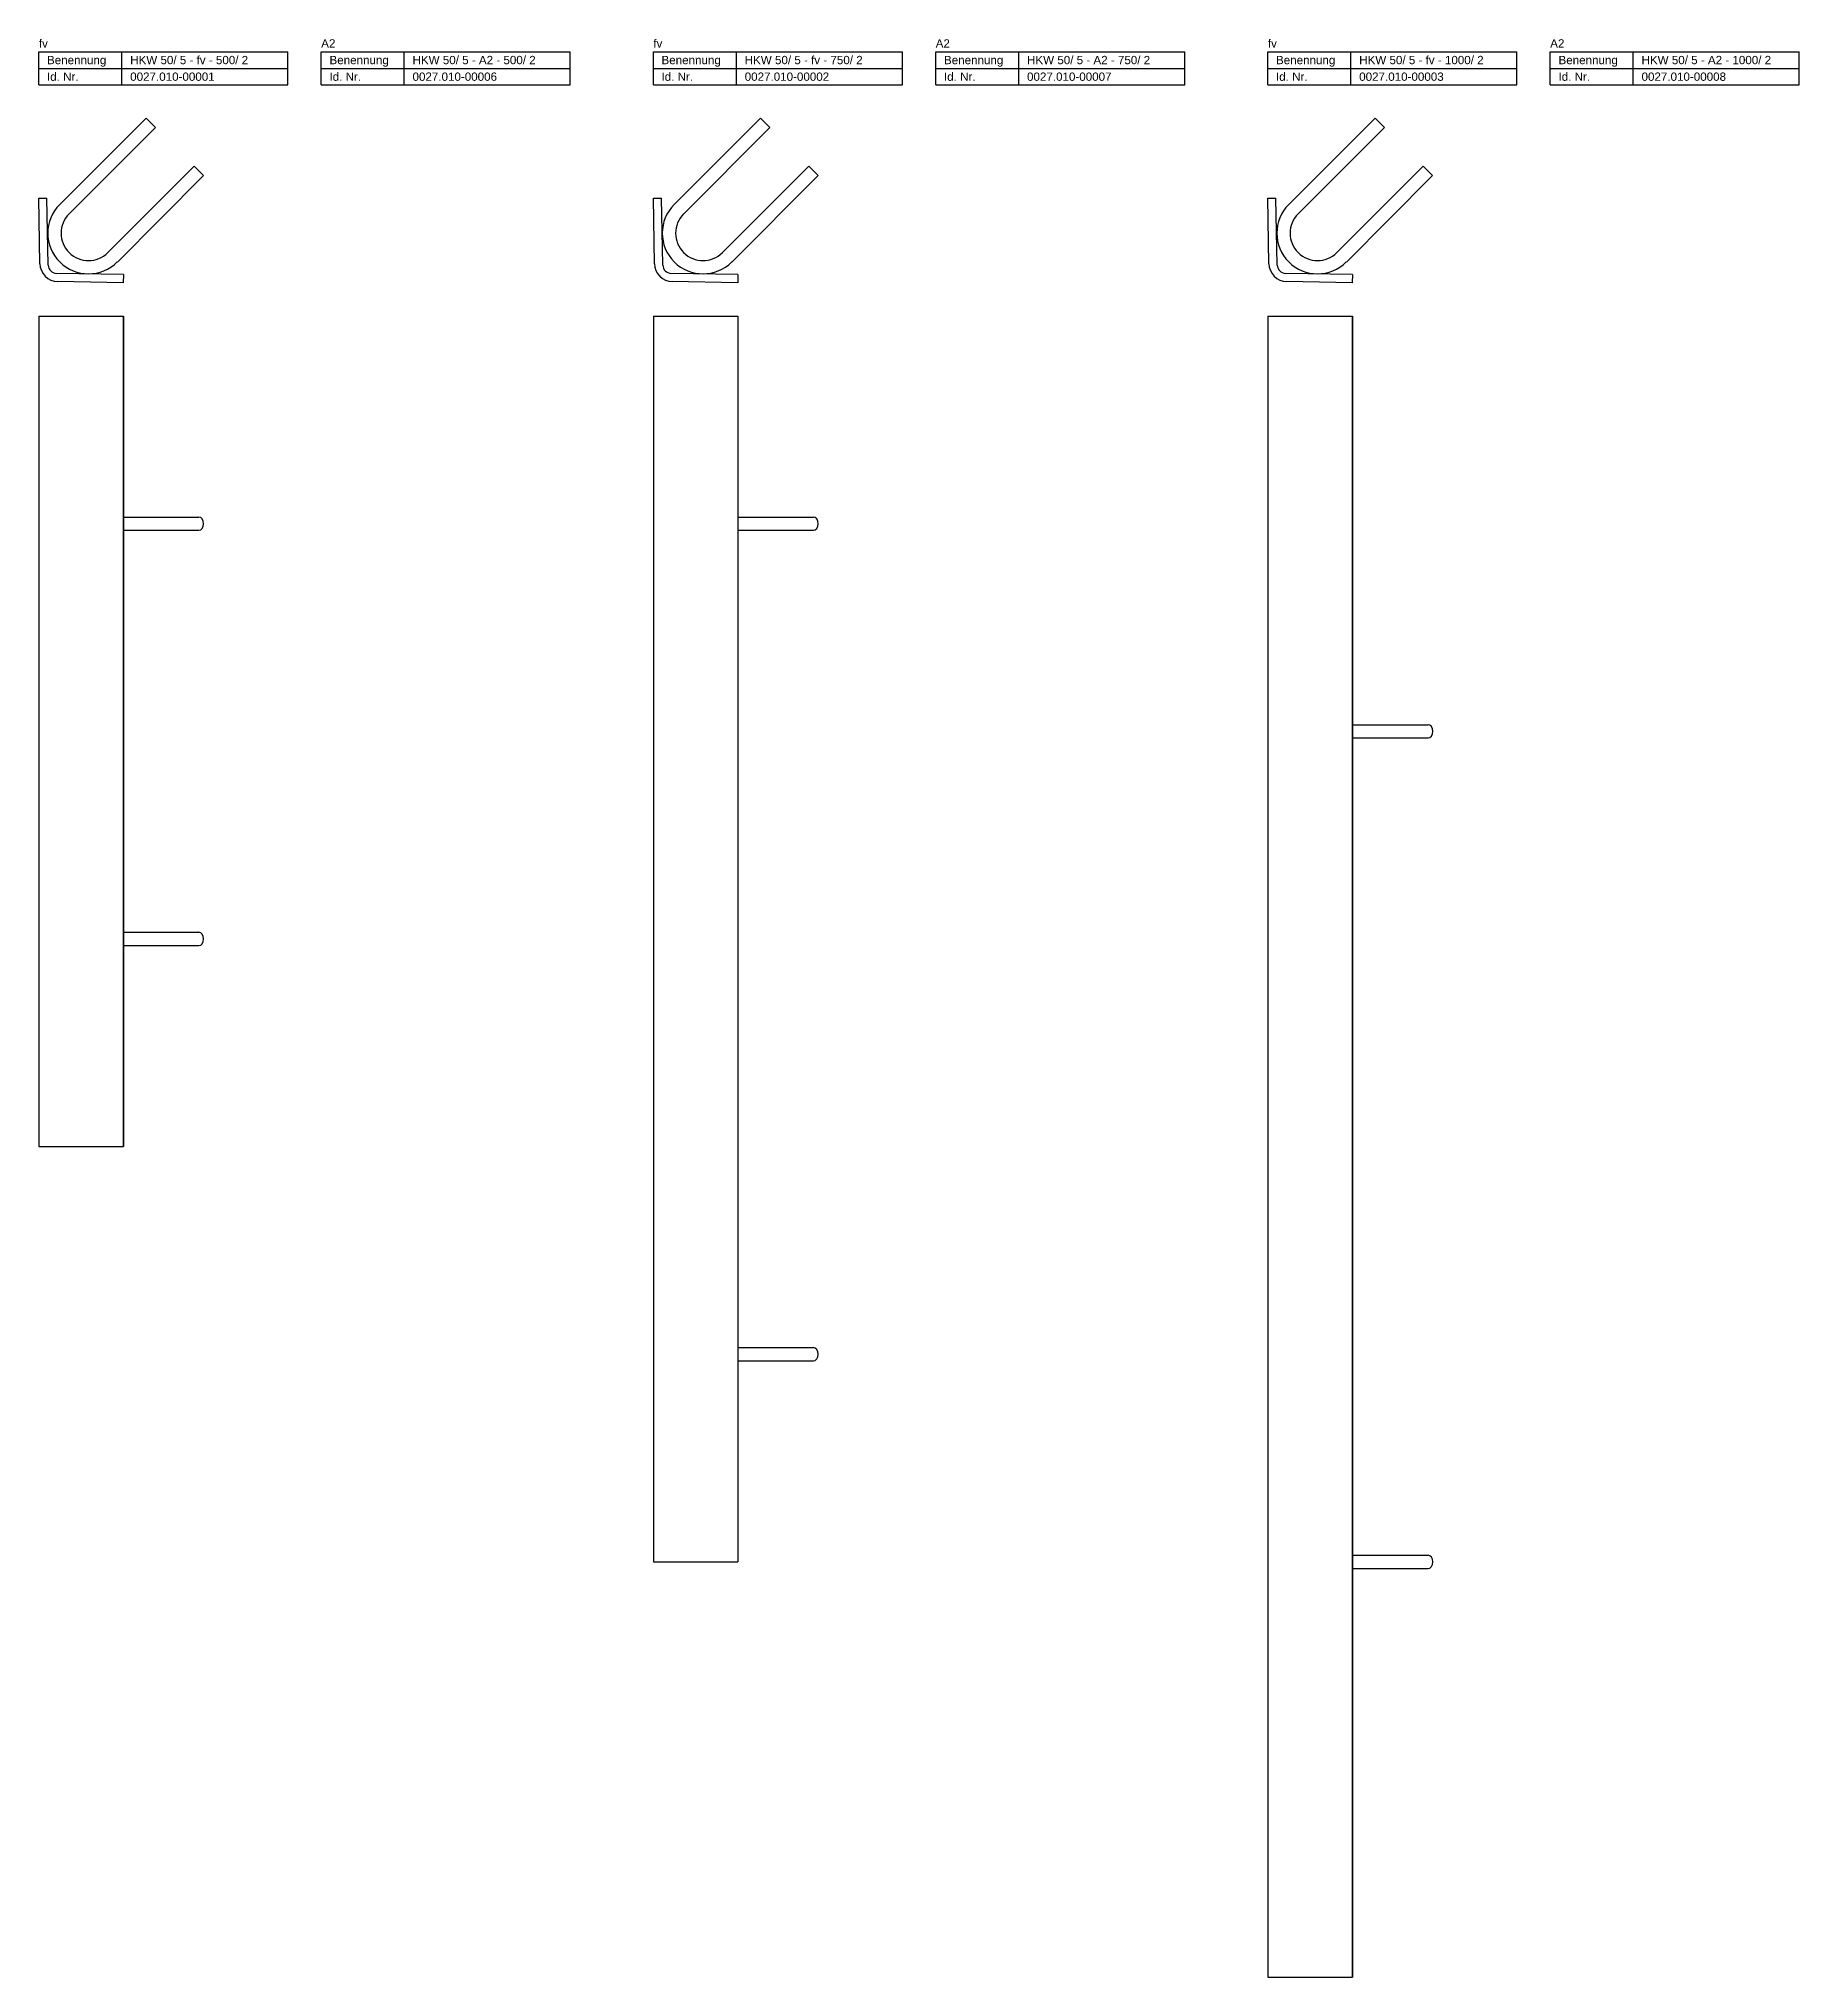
# Model space of a CAD drawing. Header units: millimetres. Extents: x 1092 to 2892, y 407 to 2574.
# Drawn here: x 1092 to 2152, y 1407 to 2574 of the extents above; entities that cross this region are included whole.
import ezdxf

# ---------------------------------------------------------------- set-up
doc = ezdxf.new("R2010")
doc.units = ezdxf.units.MM
doc.header["$LTSCALE"] = 5
doc.layers.add('HALFEN', color=2, linetype='CONTINUOUS')
doc.styles.add('ARIAL50', font='ARIAL.TTF', dxfattribs={"height": 5})

msp = doc.modelspace()

# ---------------------------------------------------------------- linework, layer by layer
at = {"layer": 'HALFEN'}
for p, q in [((1092.3, 2566.2), (1242.3, 2566.2)), ((1092.3, 2546.2), (1092.3, 2566.2)), ((1092.3, 2556.2), (1242.3, 2556.2)), ((1142.3, 2546.2), (1142.3, 2566.2)), ((1242.3, 2546.2), (1242.3, 2566.2)), ((1262.3, 2566.2), (1412.3, 2566.2)), ((1262.3, 2546.2), (1262.3, 2566.2)), ((1262.3, 2556.2), (1412.3, 2556.2)), ((1312.3, 2546.2), (1312.3, 2566.2)), ((1412.3, 2546.2), (1412.3, 2566.2)), ((1462.3, 2566.2), (1612.3, 2566.2)), ((1462.3, 2546.2), (1462.3, 2566.2)), ((1462.3, 2556.2), (1612.3, 2556.2)), ((1512.3, 2546.2), (1512.3, 2566.2)), ((1612.3, 2546.2), (1612.3, 2566.2)), ((1632.3, 2566.2), (1782.3, 2566.2)), ((1632.3, 2546.2), (1632.3, 2566.2)), ((1632.3, 2556.2), (1782.3, 2556.2)), ((1682.3, 2546.2), (1682.3, 2566.2)), ((1782.3, 2546.2), (1782.3, 2566.2)), ((1832.3, 2566.2), (1982.3, 2566.2)), ((1832.3, 2546.2), (1832.3, 2566.2)), ((1832.3, 2556.2), (1982.3, 2556.2)), ((1882.3, 2546.2), (1882.3, 2566.2)), ((1982.3, 2546.2), (1982.3, 2566.2)), ((2002.3, 2566.2), (2152.3, 2566.2)), ((2002.3, 2546.2), (2002.3, 2566.2)), ((2002.3, 2556.2), (2152.3, 2556.2)), ((2052.3, 2546.2), (2052.3, 2566.2)), ((2152.3, 2546.2), (2152.3, 2566.2)), ((1092.3, 2546.2), (1242.3, 2546.2)), ((1262.3, 2546.2), (1412.3, 2546.2)), ((1462.3, 2546.2), (1612.3, 2546.2)), ((1632.3, 2546.2), (1782.3, 2546.2)), ((1832.3, 2546.2), (1982.3, 2546.2)), ((2002.3, 2546.2), (2152.3, 2546.2)), ((1104.9, 2474.3), (1156.9, 2526.2)), ((1110.6, 2468.6), (1162.5, 2520.6)), ((1162.5, 2520.6), (1156.9, 2526.2)), ((1474.9, 2474.3), (1526.9, 2526.2)), ((1480.6, 2468.6), (1532.5, 2520.6)), ((1532.5, 2520.6), (1526.9, 2526.2)), ((1844.9, 2474.3), (1896.9, 2526.2)), ((1850.6, 2468.6), (1902.5, 2520.6)), ((1902.5, 2520.6), (1896.9, 2526.2)), ((1133.9, 2445.3), (1185.9, 2497.3)), ((1191.5, 2491.6), (1185.9, 2497.3)), ((1503.9, 2445.3), (1555.9, 2497.3)), ((1561.5, 2491.6), (1555.9, 2497.3)), ((1873.9, 2445.3), (1925.9, 2497.3)), ((1931.5, 2491.6), (1925.9, 2497.3)), ((1139.6, 2439.6), (1191.5, 2491.6)), ((1509.6, 2439.6), (1561.5, 2491.6)), ((1879.6, 2439.6), (1931.5, 2491.6)), ((1092.3, 2478), (1097.2, 2478)), ((1092.9, 2438.6), (1092.3, 2478)), ((1098, 2437.7), (1097.2, 2478)), ((1462.9, 2438.6), (1462.3, 2478)), ((1462.3, 2478), (1467.2, 2478)), ((1468, 2437.7), (1467.2, 2478)), ((1832.9, 2438.6), (1832.3, 2478)), ((1832.3, 2478), (1837.2, 2478)), ((1838, 2437.7), (1837.2, 2478)), ((1143.2, 2432.1), (1102.9, 2432.8)), ((1143.1, 2427.1), (1103.7, 2427.8)), ((1143.2, 2432.1), (1143.1, 2427.1)), ((1513.2, 2432.1), (1472.9, 2432.8)), ((1513.1, 2427.1), (1473.7, 2427.8)), ((1513.2, 2432.1), (1513.1, 2427.1)), ((1883.2, 2432.1), (1842.9, 2432.8)), ((1883.1, 2427.1), (1843.7, 2427.8)), ((1883.2, 2432.1), (1883.1, 2427.1)), ((1092.3, 2407.1), (1092.3, 1907.1)), ((1092.3, 2407.1), (1143.2, 2407.1)), ((1143.1, 2407.1), (1143.1, 1907.1)), ((1143.2, 2407.1), (1143.2, 1907.1)), ((1462.3, 2407.1), (1513.2, 2407.1)), ((1462.3, 2407.1), (1462.3, 1657.1)), ((1513.1, 2407.1), (1513.1, 1657.1)), ((1513.2, 2407.1), (1513.2, 1657.1)), ((1832.3, 2407.1), (1832.3, 1407.1)), ((1832.3, 2407.1), (1883.2, 2407.1)), ((1883.1, 2407.1), (1883.1, 1407.1)), ((1883.2, 2407.1), (1883.2, 1407.1)), ((1143.1, 2286.1), (1188.7, 2286.1)), ((1143.1, 2278.1), (1188.7, 2278.1)), ((1513.1, 2286.1), (1558.7, 2286.1)), ((1513.1, 2278.1), (1558.7, 2278.1)), ((1883.2, 2161.1), (1928.8, 2161.1)), ((1883.2, 2153.1), (1928.8, 2153.1)), ((1143.1, 2036.1), (1188.7, 2036.1)), ((1143.1, 2028.1), (1188.7, 2028.1)), ((1092.3, 1907.1), (1143.2, 1907.1)), ((1513.1, 1786.1), (1558.7, 1786.1)), ((1513.1, 1778.1), (1558.7, 1778.1)), ((1462.3, 1657.1), (1513.2, 1657.1)), ((1883.2, 1661.1), (1928.8, 1661.1)), ((1883.2, 1653.1), (1928.8, 1653.1)), ((1832.3, 1407.1), (1883.2, 1407.1))]:
    msp.add_line(p, q, dxfattribs=at)
for centre, radius, start, end in [((1122.2, 2457), 24.5, 135, 315), ((1492.2, 2457), 24.5, 135, 315), ((1862.2, 2457), 24.5, 135, 315), ((1122.2, 2457), 16.5, 135, 315), ((1492.2, 2457), 16.5, 135, 315), ((1862.2, 2457), 16.5, 135, 315), ((1103.9, 2438.8), 11, 181, 269), ((1103, 2437.8), 5, 181, 269), ((1473.9, 2438.8), 11, 181, 269), ((1473, 2437.8), 5, 181, 269), ((1843.9, 2438.8), 11, 181, 269), ((1843, 2437.8), 5, 181, 269)]:
    msp.add_arc(centre, radius, start, end, dxfattribs=at)
for centre in [(1188.7, 2282.1), (1558.7, 2282.1), (1928.8, 2157.1), (1188.7, 2032.1), (1558.7, 1782.1), (1928.8, 1657.1)]:
    msp.add_ellipse(centre, major_axis=(0, 4), ratio=0.707107, start_param=3.141593, end_param=6.283185, dxfattribs=at)

# ---------------------------------------------------------------- texts
at = {"layer": 'HALFEN', "style": 'ARIAL50'}
for s, p in [('fv', (1092.3, 2568.7)), ('A2', (1262.3, 2568.7)), ('fv', (1462.3, 2568.7)), ('A2', (1632.3, 2568.7)), ('fv', (1832.3, 2568.7)), ('A2', (2002.3, 2568.7)), ('Benennung', (1097.2, 2558.7)), ('HKW 50/ 5 - fv - 500/ 2', (1147.3, 2558.7)), ('Benennung', (1267.3, 2558.7)), ('HKW 50/ 5 - A2 - 500/ 2', (1317.3, 2558.7)), ('Benennung', (1467.2, 2558.7)), ('HKW 50/ 5 - fv - 750/ 2', (1517.3, 2558.7)), ('Benennung', (1637.3, 2558.7)), ('HKW 50/ 5 - A2 - 750/ 2', (1687.3, 2558.7)), ('Benennung', (1837.2, 2558.7)), ('HKW 50/ 5 - fv - 1000/ 2', (1887.3, 2558.7)), ('Benennung', (2007.3, 2558.7)), ('HKW 50/ 5 - A2 - 1000/ 2', (2057.3, 2558.7)), ('Id. Nr.', (1097.2, 2548.7)), ('0027.010-00001', (1147.3, 2548.7)), ('Id. Nr.', (1267.3, 2548.7)), ('0027.010-00006', (1317.3, 2548.7)), ('Id. Nr.', (1467.2, 2548.7)), ('0027.010-00002', (1517.3, 2548.7)), ('Id. Nr.', (1637.3, 2548.7)), ('0027.010-00007', (1687.3, 2548.7)), ('Id. Nr.', (1837.2, 2548.7)), ('0027.010-00003', (1887.3, 2548.7)), ('Id. Nr.', (2007.3, 2548.7)), ('0027.010-00008', (2057.3, 2548.7))]:
    msp.add_text(s, height=5, dxfattribs=at).set_placement(p)

doc.saveas('drawing.dxf')
